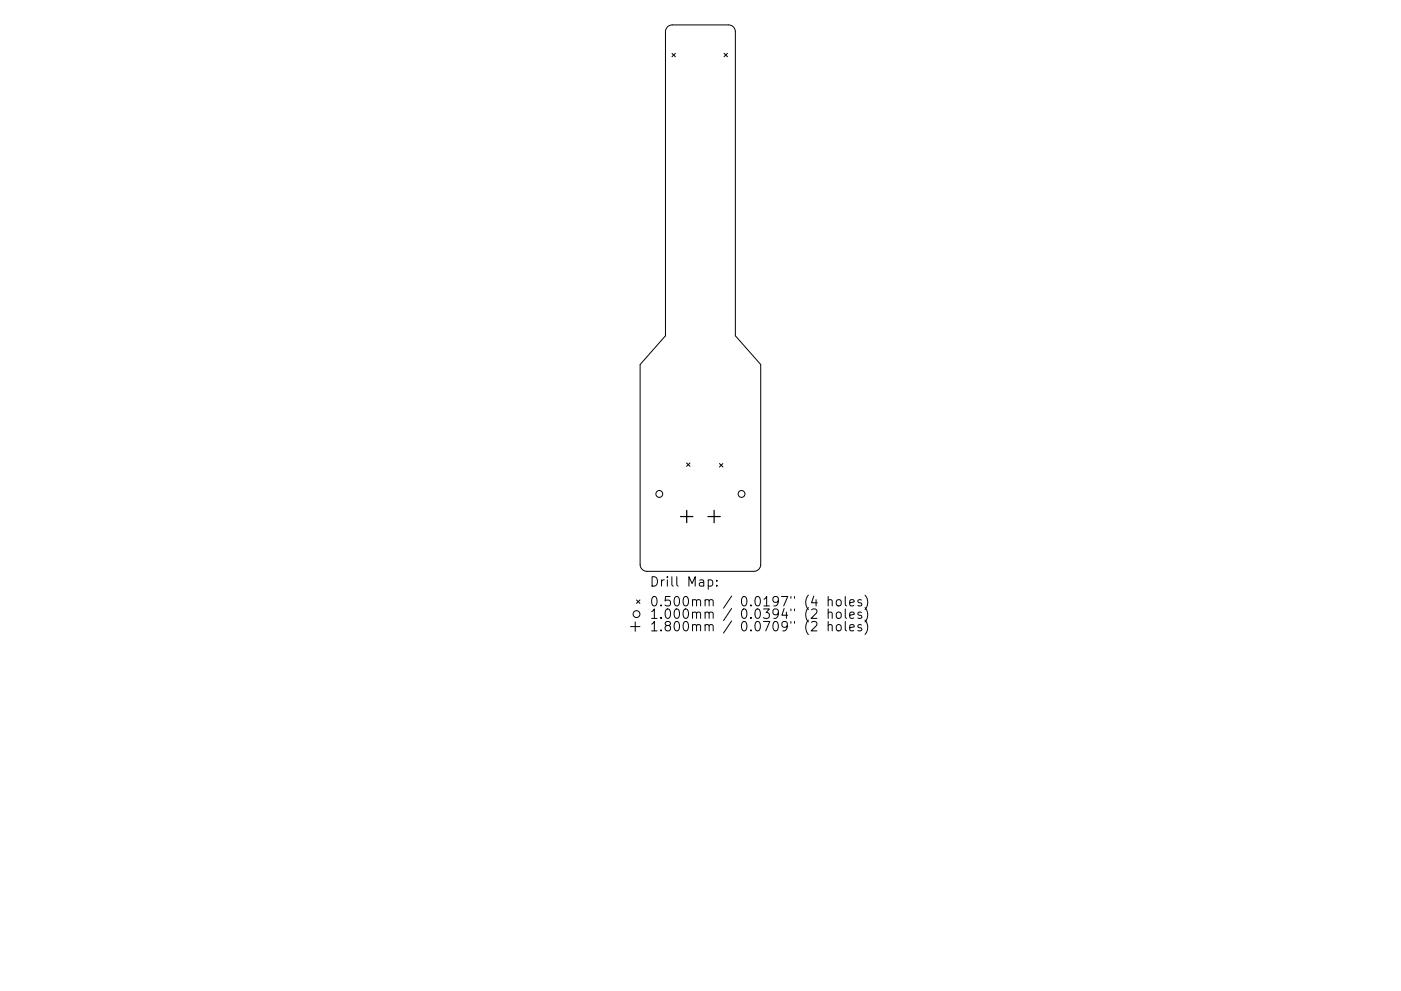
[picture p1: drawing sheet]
<svg xmlns="http://www.w3.org/2000/svg" width="297mm" height="210mm" viewBox="0 0 297 210" stroke-linecap="round" stroke-linejoin="round" font-family="sans-serif">
<defs><g id="words">
<g font-size="2.8">
<text x="137.7" y="124.5">Drill Map:</text>
<text x="137.7" y="128.7">0.500mm / 0.0197&quot; (4 holes)</text>
<text x="137.7" y="131.3">1.000mm / 0.0394&quot; (2 holes)</text>
<text x="137.7" y="133.9">1.800mm / 0.0709&quot; (2 holes)</text>
</g>
</g></defs>
<g fill="none" stroke="#000" stroke-width=".21">
<path d="M141.5 5.7l.5-.3 .5-.1h12a1.45 1.45 0 0 1 1.4 1.4v64.5l5.4 6.1v42.5a1.45 1.45 0 0 1-1.5 1.4h-22.6a1.45 1.45 0 0 1-1.5-1.4v-42.5l5.4-6.1v-64.5l.1-.5zM142.5 11.3l.7 .7M143.2 11.3l-.7 .7M153.5 11.3l.7 .7M154.2 11.3l-.7 .7M145.6 98.2l.7 .7M146.3 98.2l-.7 .7M152.5 98.3l.8 .8M153.3 98.3l-.8 .8M133.7 132.9h2M134.7 131.9v2M135 127.3l.7 .7"/>
<path d="M135.7 127.3l-.7 .7M150.2 123.1l.5-.1 .4 .4v.6l-.2 .3h-.7M152 124.2v.2M152 123.1v.2M175.6 127.4l.3-.2 .5 .1v1.3M175.6 130.1l.3-.2 .5 .1v1.2M175.6 132.7l.3-.2 .5 .1v1.3M175.6 126.6v2M175.6 129.2v2M175.6 131.9v2M177.4 127.4l.3-.2a.54 .54 0 0 1 .7 .4l-.1 .8a.54 .54 0 0 1-.6 .2 .54 .54 0 0 1-.4-.4zM177.4 130.1a.54 .54 0 0 1 .5-.2 .54 .54 0 0 1 .5 .3l-.1 .8a.54 .54 0 0 1-.6 .2 .54 .54 0 0 1-.4-.4z"/>
<path d="M177.4 132.7a.54 .54 0 0 1 .5-.2 .54 .54 0 0 1 .5 .4l-.1 .8a.54 .54 0 0 1-.6 .2 .54 .54 0 0 1-.4-.4zM179.2 126.6v1.7l.3 .3M179.2 129.2v1.7l.3 .3M179.2 131.9v1.7l.3 .3M180.2 127.9l.9-.2-.1-.4-.6-.1-.2 .3 .1 1h.7M180.2 130.5l.9-.2-.1-.3-.6-.1-.2 .2 .1 1h.7M180.2 133.2l.9-.2-.1-.4-.6-.1-.2 .3 .1 1h.7M182.6 127.3l-.4-.1-.3 .3 .1 .3 .6 .2v.5h-.7M182.6 130l-.4-.1-.3 .2 .1 .3 .6 .2v.5h-.7M182.6 132.6l-.4-.1-.3 .3 .1 .3 .6 .2v.5h-.7M183.4 126.3a2.29 2.29 0 0 1 0 3M183.4 128.9a2.29 2.29 0 0 1 0 3.1"/>
<path d="M183.4 131.6a2.29 2.29 0 0 1 0 3"/>
<circle cx="139.8" cy="104.8" r=".73"/>
<circle cx="157.2" cy="104.8" r=".73"/>
<circle cx="135" cy="130.3" r=".73"/>
</g>
<path d="M144.3 109.6h2.6M145.6 108.3v2.6M150.1 109.6h2.6M151.4 108.3v2.6" fill="none" stroke="#000" stroke-width=".26"/>
<use href="#words"/>
</svg>
